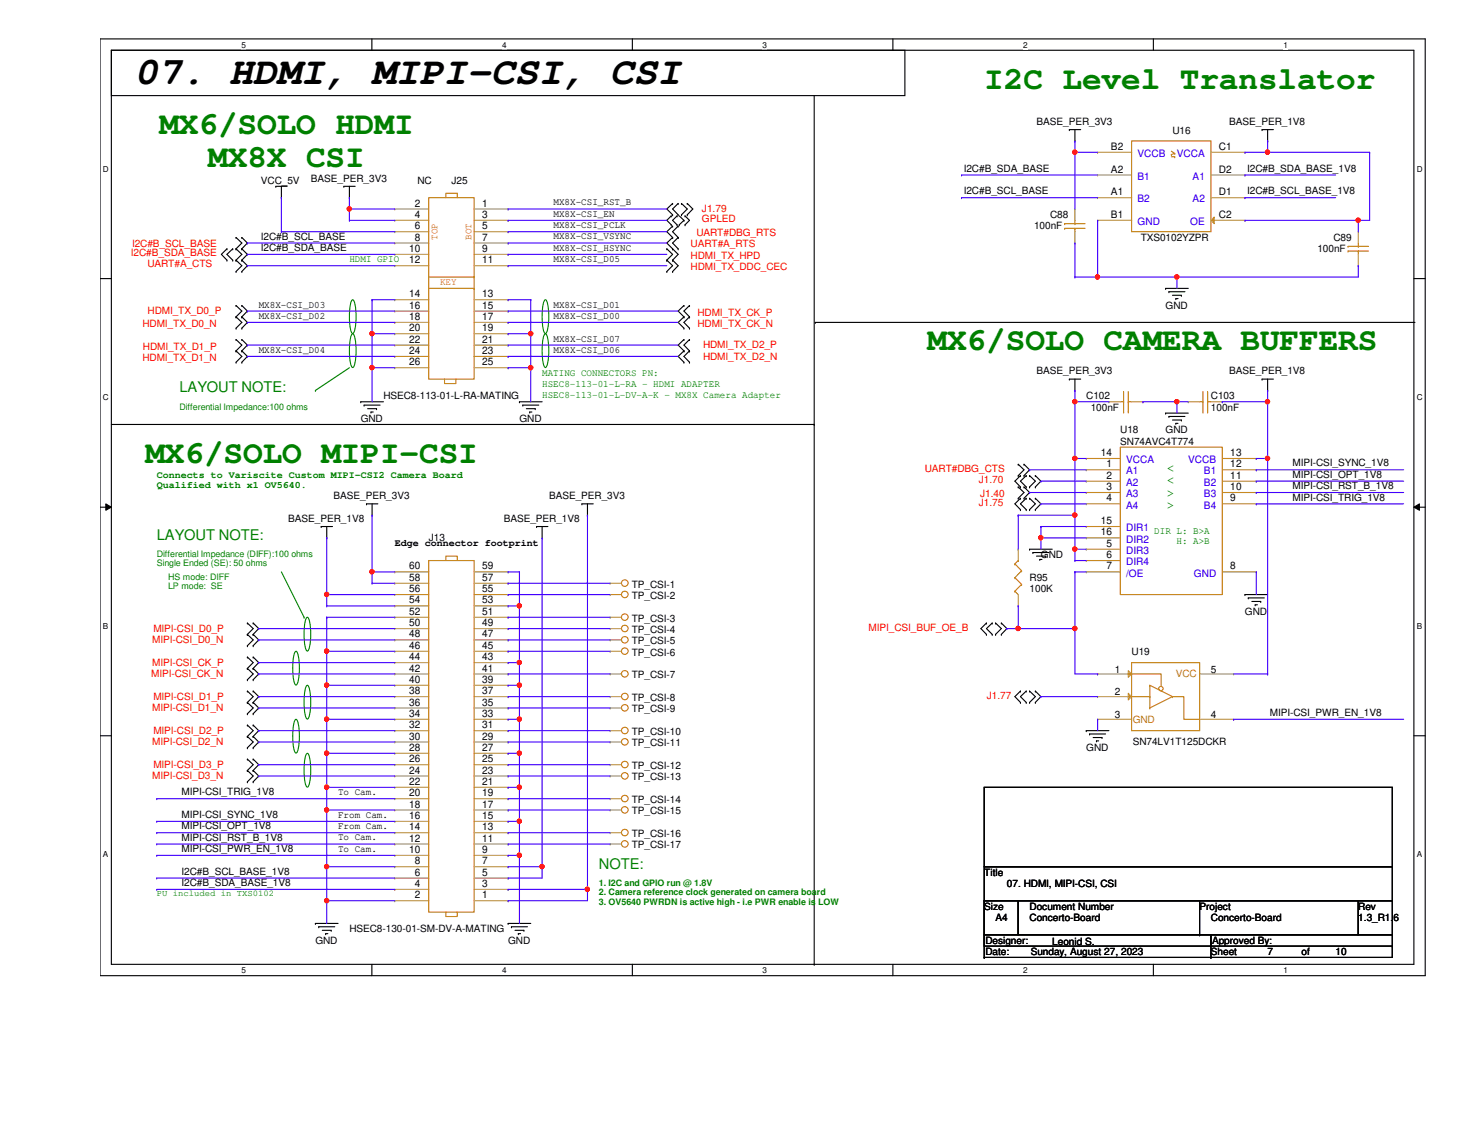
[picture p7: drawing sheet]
<svg xmlns="http://www.w3.org/2000/svg" width="279mm" height="216mm" viewBox="0 0 279 216" stroke-linecap="round" stroke-linejoin="round" font-family="sans-serif">
<defs><g id="words">
<text font-size="7.5" x="25.5" y="15.9">07. HDMI, MIPI-CSI, CSI</text>
<g font-size="6.2" fill="#008000">
<text x="187.5" y="16.9">I2C Level Translator</text>
<text x="30.4" y="25.6">MX6/SOLO HDMI</text>
<text x="39.7" y="31.8">MX8X CSI</text>
<text x="176.7" y="66.6">MX6/SOLO CAMERA BUFFERS</text>
<text x="27.7" y="88.2">MX6/SOLO MIPI-CSI</text>
</g>
<g font-size="2.8" fill="#008000">
<text x="34.2" y="74.7">LAYOUT NOTE:</text>
<text x="29.8" y="102.8">LAYOUT NOTE:</text>
<text x="114" y="165.4">NOTE:</text>
</g>
<g font-size="2.4" fill="#008000">
<text x="222.2" y="89.8">&lt;</text>
<text x="222.2" y="92.2">&lt;</text>
<text x="222.2" y="94.6">&gt;</text>
<text x="222.2" y="96.9">&gt;</text>
</g>
<g font-size="1.9">
<text x="197.4" y="23.8">BASE_PER_3V3</text>
<text x="234.1" y="23.8">BASE_PER_1V8</text>
<text x="211.6" y="28.5">B2</text>
<text x="223.3" y="25.5">U16</text>
<text x="232.2" y="28.5">C1</text>
<text x="49.7" y="35">VCC_5V</text>
<text x="59.2" y="34.6">BASE_PER_3V3</text>
<text x="79.5" y="35">NC</text>
<text x="86" y="35">J25</text>
<text x="183.6" y="32.7">I2C#B_SDA_BASE</text>
<text x="211.6" y="32.9">A2</text>
<text x="232.2" y="32.9">D2</text>
<text x="237.5" y="32.7">I2C#B_SDA_BASE_1V8</text>
<text x="79" y="39.3">2</text>
<text x="79" y="41.5">4</text>
<text x="91.8" y="39.3">1</text>
<text x="91.8" y="41.5">3</text>
<text x="105.4" y="41.3">MX8X-CSI_EN</text>
<text x="105.4" y="39.1">MX8X-CSI_RST_B</text>
<text x="183.6" y="37">I2C#B_SCL_BASE</text>
<text x="200" y="41.5">C88</text>
<text x="211.6" y="37.2">A1</text>
<text x="211.6" y="41.5">B1</text>
<text x="232.2" y="37.2">D1</text>
<text x="232.2" y="41.5">C2</text>
<text x="237.5" y="37">I2C#B_SCL_BASE_1V8</text>
<text x="49.7" y="45.6">I2C#B_SCL_BASE</text>
<text x="49.7" y="47.8">I2C#B_SDA_BASE</text>
<text x="77.9" y="48">10</text>
<text x="79" y="43.6">6</text>
<text x="79" y="45.8">8</text>
<text x="91.8" y="43.6">5</text>
<text x="91.8" y="45.8">7</text>
<text x="91.8" y="48">9</text>
<text x="105.4" y="47.8">MX8X-CSI_HSYNC</text>
<text x="105.4" y="43.4">MX8X-CSI_PCLK</text>
<text x="105.4" y="45.6">MX8X-CSI_VSYNC</text>
<text x="196.9" y="43.6">100nF</text>
<text x="217.3" y="45.8">TXS0102YZPR</text>
<text x="250.9" y="48">100nF</text>
<text x="254" y="45.8">C89</text>
<text x="77.9" y="50.1">12</text>
<text x="91.8" y="50.1">11</text>
<text x="105.4" y="49.9">MX8X-CSI_D05</text>
<text x="49.3" y="58.5">MX8X-CSI_D03</text>
<text x="77.9" y="56.6">14</text>
<text x="77.9" y="58.8">16</text>
<text x="91.8" y="56.6">13</text>
<text x="91.8" y="58.8">15</text>
<text x="105.4" y="58.5">MX8X-CSI_D01</text>
<text x="222" y="58.8">GND</text>
<text x="49.3" y="60.7">MX8X-CSI_D02</text>
<text x="77.9" y="60.9">18</text>
<text x="77.9" y="63.1">20</text>
<text x="77.9" y="65.2">22</text>
<text x="91.8" y="60.9">17</text>
<text x="91.8" y="63.1">19</text>
<text x="91.8" y="65.2">21</text>
<text x="105.4" y="65">MX8X-CSI_D07</text>
<text x="105.4" y="60.7">MX8X-CSI_D00</text>
<text x="49.3" y="67.2">MX8X-CSI_D04</text>
<text x="77.9" y="67.4">24</text>
<text x="77.9" y="69.6">26</text>
<text x="91.8" y="67.4">23</text>
<text x="91.8" y="69.6">25</text>
<text x="105.4" y="67.2">MX8X-CSI_D06</text>
<text x="197.4" y="71.3">BASE_PER_3V3</text>
<text x="234.1" y="71.3">BASE_PER_1V8</text>
<text x="73" y="76">HSEC8-113-01-L-RA-MATING</text>
<text x="206.9" y="76">C102</text>
<text x="230.6" y="76">C103</text>
<text x="68.7" y="80.3">GND</text>
<text x="98.9" y="80.3">GND</text>
<text x="207.7" y="78.2">100nF</text>
<text x="213.4" y="82.5">U18</text>
<text x="222" y="82.5">GND</text>
<text x="230.6" y="78.2">100nF</text>
<text x="209.6" y="86.8">14</text>
<text x="210.7" y="89">1</text>
<text x="213.4" y="84.7">SN74AVC4T774</text>
<text x="234.3" y="89">12</text>
<text x="234.3" y="86.8">13</text>
<text x="246.2" y="88.8">MIPI-CSI_SYNC_1V8</text>
<text x="63.5" y="95">BASE_PER_3V3</text>
<text x="104.6" y="95">BASE_PER_3V3</text>
<text x="210.7" y="91.1">2</text>
<text x="210.7" y="93.3">3</text>
<text x="210.7" y="95.5">4</text>
<text x="234.3" y="95.5">9</text>
<text x="234.3" y="93.3">10</text>
<text x="234.3" y="91.1">11</text>
<text x="246.2" y="95.3">MIPI-CSI_TRIG_1V8</text>
<text x="246.2" y="91">MIPI-CSI_OPT_1V8</text>
<text x="246.2" y="93.1">MIPI-CSI_RST_B_1V8</text>
<text x="54.9" y="99.4">BASE_PER_1V8</text>
<text x="95.9" y="99.4">BASE_PER_1V8</text>
<text x="209.6" y="101.9">16</text>
<text x="209.6" y="99.8">15</text>
<text x="75.2" y="104">Edge connector footprint</text>
<text x="81.7" y="103">J13</text>
<text x="198.2" y="106.3">GND</text>
<text x="210.7" y="104.1">5</text>
<text x="210.7" y="106.3">6</text>
<text x="77.9" y="112.7">56</text>
<text x="77.9" y="110.6">58</text>
<text x="77.9" y="108.4">60</text>
<text x="91.8" y="112.7">55</text>
<text x="91.8" y="110.6">57</text>
<text x="91.8" y="108.4">59</text>
<text x="120.3" y="111.9">TP_CSI-1</text>
<text x="196.1" y="110.6">R95</text>
<text x="196.1" y="112.7">100K</text>
<text x="210.7" y="108.4">7</text>
<text x="234.3" y="108.4">8</text>
<text x="77.9" y="119.2">50</text>
<text x="77.9" y="117.1">52</text>
<text x="77.9" y="114.9">54</text>
<text x="91.8" y="119.2">49</text>
<text x="91.8" y="117.1">51</text>
<text x="91.8" y="114.9">53</text>
<text x="120.3" y="118.4">TP_CSI-3</text>
<text x="120.3" y="114">TP_CSI-2</text>
<text x="237.1" y="117.1">GND</text>
<text x="77.9" y="125.7">44</text>
<text x="77.9" y="123.5">46</text>
<text x="77.9" y="121.4">48</text>
<text x="91.8" y="125.7">43</text>
<text x="91.8" y="123.5">45</text>
<text x="91.8" y="121.4">47</text>
<text x="120.3" y="124.8">TP_CSI-6</text>
<text x="120.3" y="120.5">TP_CSI-4</text>
<text x="120.3" y="122.7">TP_CSI-5</text>
<text x="215.5" y="124.6">U19</text>
<text x="77.9" y="130">40</text>
<text x="77.9" y="127.8">42</text>
<text x="91.8" y="130">39</text>
<text x="91.8" y="127.8">41</text>
<text x="120.3" y="129.2">TP_CSI-7</text>
<text x="212.3" y="128.1">1</text>
<text x="230.6" y="128.1">5</text>
<text x="77.9" y="136.5">34</text>
<text x="77.9" y="134.3">36</text>
<text x="77.9" y="132.2">38</text>
<text x="91.8" y="136.5">33</text>
<text x="91.8" y="134.3">35</text>
<text x="91.8" y="132.2">37</text>
<text x="120.3" y="133.5">TP_CSI-8</text>
<text x="120.3" y="135.6">TP_CSI-9</text>
<text x="212.3" y="132.4">2</text>
<text x="212.3" y="136.7">3</text>
<text x="230.6" y="136.7">4</text>
<text x="241.9" y="136.3">MIPI-CSI_PWR_EN_1V8</text>
<text x="77.9" y="143">28</text>
<text x="77.9" y="140.8">30</text>
<text x="77.9" y="138.6">32</text>
<text x="91.8" y="143">27</text>
<text x="91.8" y="140.8">29</text>
<text x="91.8" y="138.6">31</text>
<text x="120.3" y="140">TP_CSI-10</text>
<text x="120.3" y="142.1">TP_CSI-11</text>
<text x="206.9" y="143">GND</text>
<text x="215.7" y="141.9">SN74LV1T125DCKR</text>
<text x="77.9" y="149.4">22</text>
<text x="77.9" y="147.3">24</text>
<text x="77.9" y="145.1">26</text>
<text x="91.8" y="149.4">21</text>
<text x="91.8" y="147.3">23</text>
<text x="91.8" y="145.1">25</text>
<text x="120.3" y="146.4">TP_CSI-12</text>
<text x="120.3" y="148.6">TP_CSI-13</text>
<text x="34.6" y="151.4">MIPI-CSI_TRIG_1V8</text>
<text x="34.6" y="155.7">MIPI-CSI_SYNC_1V8</text>
<text x="64.4" y="155.7">From Cam.</text>
<text x="64.4" y="151.4">To Cam.</text>
<text x="77.9" y="155.9">16</text>
<text x="77.9" y="153.8">18</text>
<text x="77.9" y="151.6">20</text>
<text x="91.8" y="155.9">15</text>
<text x="91.8" y="153.8">17</text>
<text x="91.8" y="151.6">19</text>
<text x="120.3" y="152.9">TP_CSI-14</text>
<text x="120.3" y="155.1">TP_CSI-15</text>
<text x="34.6" y="157.9">MIPI-CSI_OPT_1V8</text>
<text x="34.6" y="160.1">MIPI-CSI_RST_B_1V8</text>
<text x="64.4" y="157.9">From Cam.</text>
<text x="64.4" y="160">To Cam.</text>
<text x="77.9" y="160.2">12</text>
<text x="77.9" y="158.1">14</text>
<text x="91.8" y="160.2">11</text>
<text x="91.8" y="158.1">13</text>
<text x="120.3" y="159.4">TP_CSI-16</text>
<text x="120.3" y="161.5">TP_CSI-17</text>
<text x="34.6" y="166.5">I2C#B_SCL_BASE_1V8</text>
<text x="34.6" y="162.2">MIPI-CSI_PWR_EN_1V8</text>
<text x="64.4" y="162.2">To Cam.</text>
<text x="77.9" y="162.4">10</text>
<text x="79" y="166.7">6</text>
<text x="79" y="164.5">8</text>
<text x="91.8" y="166.7">5</text>
<text x="91.8" y="164.5">7</text>
<text x="91.8" y="162.4">9</text>
<text x="187.5" y="166.7">Title</text>
<text x="34.6" y="168.7">I2C#B_SDA_BASE_1V8</text>
<text x="79" y="171">2</text>
<text x="79" y="168.9">4</text>
<text x="91.8" y="171">1</text>
<text x="91.8" y="168.9">3</text>
<text x="187.5" y="173.2">Size</text>
<text x="191.8" y="168.9">07. HDMI, MIPI-CSI, CSI</text>
<text x="196.1" y="173.2">Document Number</text>
<text x="228.5" y="173.2">Project</text>
<text x="258.7" y="173.2">Rev</text>
<text x="60.1" y="179.7">GND</text>
<text x="66.5" y="177.5">HSEC8-130-01-SM-DV-A-MATING</text>
<text x="96.8" y="179.7">GND</text>
<text x="187.7" y="179.7">Designer:</text>
<text x="189.6" y="175.3">A4</text>
<text x="196.1" y="175.3">Concerto-Board</text>
<text x="200.4" y="179.9">Leonid S.</text>
<text x="230.6" y="175.3">Concerto-Board</text>
<text x="230.8" y="179.7">Approved By:</text>
<text x="258.7" y="175.3">1.3_R1.6</text>
<text x="187.7" y="181.8">Date:</text>
<text x="196.3" y="181.8">Sunday, August 27, 2023</text>
<text x="230.6" y="181.8">Sheet</text>
<text x="241.4" y="181.8">7</text>
<text x="247.9" y="181.8">of</text>
<text x="254.4" y="181.8">10</text>
</g>
<g font-size="1.9" fill="#00c">
<text x="216.6" y="29.9">VCCB</text>
<text x="224.1" y="29.9">VCCA</text>
<text x="216.6" y="34.2">B1</text>
<text x="227.1" y="34.2">A1</text>
<text x="216.6" y="38.5">B2</text>
<text x="227.1" y="38.5">A2</text>
<text x="216.6" y="42.8">GND</text>
<text x="226.7" y="42.8">OE</text>
<text x="214.5" y="88.2">VCCA</text>
<text x="226.3" y="88.2">VCCB</text>
<text x="214.5" y="90.3">A1</text>
<text x="214.5" y="92.5">A2</text>
<text x="214.5" y="94.7">A3</text>
<text x="229.3" y="90.3">B1</text>
<text x="229.3" y="94.7">B3</text>
<text x="229.3" y="92.5">B2</text>
<text x="214.5" y="96.8">A4</text>
<text x="214.5" y="101.1">DIR1</text>
<text x="229.3" y="96.8">B4</text>
<text x="214.5" y="105.5">DIR3</text>
<text x="214.5" y="107.6">DIR4</text>
<text x="214.5" y="103.3">DIR2</text>
<text x="214.5" y="109.8">/OE</text>
<text x="227.4" y="109.8">GND</text>
</g>
<g font-size="1.9" fill="#f00">
<text x="133.7" y="40.4">J1.79</text>
<text x="25.1" y="47.1">I2C#B_SCL_BASE</text>
<text x="131.5" y="47.1">UART#A_RTS</text>
<text x="132.6" y="45">UART#DBG_RTS</text>
<text x="133.7" y="42.3">GPLED</text>
<text x="24.9" y="48.8">I2C#B_SDA_BASE</text>
<text x="28.1" y="50.8">UART#A_CTS</text>
<text x="131.5" y="51.4">HDMI_TX_DDC_CEC</text>
<text x="131.5" y="49.3">HDMI_TX_HPD</text>
<text x="28.1" y="59.9">HDMI_TX_D0_P</text>
<text x="27.1" y="62.2">HDMI_TX_D0_N</text>
<text x="132.8" y="60.1">HDMI_TX_CK_P</text>
<text x="132.8" y="62.2">HDMI_TX_CK_N</text>
<text x="27.1" y="68.7">HDMI_TX_D1_N</text>
<text x="27.2" y="66.5">HDMI_TX_D1_P</text>
<text x="133.9" y="68.5">HDMI_TX_D2_N</text>
<text x="133.9" y="66.3">HDMI_TX_D2_P</text>
<text x="176.1" y="89.8">UART#DBG_CTS</text>
<text x="186.4" y="92">J1.70</text>
<text x="186.6" y="94.6">J1.40</text>
<text x="186.4" y="96.3">J1.75</text>
<text x="29" y="122.5">MIPI-CSI_D0_N</text>
<text x="29.2" y="120.3">MIPI-CSI_D0_P</text>
<text x="165.4" y="120.1">MIPI_CSI_BUF_OE_B</text>
<text x="28.8" y="128.9">MIPI-CSI_CK_N</text>
<text x="29" y="126.8">MIPI-CSI_CK_P</text>
<text x="29" y="135.4">MIPI-CSI_D1_N</text>
<text x="29.2" y="133.3">MIPI-CSI_D1_P</text>
<text x="187.9" y="133">J1.77</text>
<text x="29" y="141.9">MIPI-CSI_D2_N</text>
<text x="29.2" y="139.7">MIPI-CSI_D2_P</text>
<text x="29" y="148.4">MIPI-CSI_D3_N</text>
<text x="29.2" y="146.2">MIPI-CSI_D3_P</text>
</g>
<g font-size="1.9" fill="#cc8006">
<text x="83.3" y="45.6" transform="rotate(-90 83.3 45.6)">TOP</text>
<text x="89.8" y="45.6" transform="rotate(-90 89.8 45.6)">BOT</text>
<text x="83.8" y="54.2">KEY</text>
<text x="223.9" y="128.9">VCC</text>
<text x="215.7" y="137.6">GND</text>
</g>
<g font-size="1.9" fill="#008000">
<text x="66.5" y="49.9">HDMI GPIO</text>
<text x="103.3" y="71.5">MATING CONNECTORS PN:</text>
<text x="103.3" y="73.7">HSEC8-113-01-L-RA - HDMI ADAPTER</text>
<text x="103.3" y="75.8">HSEC8-113-01-L-DV-A-K - MX8X Camera Adapter</text>
<text x="29.8" y="91.1">Connects to Variscite Custom MIPI-CSI2 Camera Board</text>
<text x="29.8" y="93">Qualified with x1 OV5640.</text>
<text x="219.8" y="101.7">DIR L: B&gt;A</text>
<text x="224.1" y="103.6">H: A&gt;B</text>
</g>
<g font-size="1.7" fill="#008000">
<text x="34.2" y="78">Differential Impedance:100 ohms</text>
<text x="29.8" y="106.1">Differential Impedance (DIFF):100 ohms</text>
<text x="29.8" y="107.8">Single Ended (SE): 50 ohms</text>
<text x="32" y="110.4">HS mode: DIFF</text>
<text x="32" y="112.1">LP mode: SE</text>
<text x="29.8" y="170.6">PU included in TXS0102</text>
<text x="114" y="168.7">1. I2C and GPIO run @ 1.8V</text>
<text x="114" y="170.5">2. Camera reference clock generated on camera board</text>
<text x="114" y="172.2">3. OV5640 PWRDN is active high - i.e PWR enable is</text>
<text x="155.8" y="172.2">LOW</text>
</g>
<g font-size="1.6">
<text x="46" y="9.1">5</text>
<text x="95.6" y="9.1">4</text>
<text x="145.2" y="9.1">3</text>
<text x="194.9" y="9.1">2</text>
<text x="244.5" y="9.1">1</text>
<text x="19.6" y="32.7">D</text>
<text x="269.8" y="32.7">D</text>
<text x="19.6" y="76.2">C</text>
<text x="269.8" y="76.2">C</text>
<text x="19.6" y="119.7">B</text>
<text x="269.8" y="119.7">B</text>
<text x="19.6" y="163.2">A</text>
<text x="269.8" y="163.2">A</text>
<text x="46" y="185.3">5</text>
<text x="95.6" y="185.3">4</text>
<text x="145.2" y="185.3">3</text>
<text x="194.9" y="185.3">2</text>
<text x="244.5" y="185.3">1</text>
</g>
</g></defs>
<path d="M19.1 7.4h252.3v178.4h-252.3zM21.2 9.6h248.1v174h-248.1z" fill="none" stroke="#000" stroke-width=".21"/>
<g fill="#fff">
<path d="M46 7.7h.9v1.7h-.9z"/>
<path d="M46 183.9h.9v1.7h-.9z"/>
</g>
<path d="M70.8 7.4v2.2M70.8 183.6v2.2" fill="none" stroke="#000" stroke-width=".21"/>
<g fill="#fff">
<path d="M95.6 7.7h.9v1.7h-.9z"/>
<path d="M95.6 183.9h.9v1.7h-.9z"/>
</g>
<path d="M120.4 7.4v2.2M120.4 183.6v2.2" fill="none" stroke="#000" stroke-width=".21"/>
<g fill="#fff">
<path d="M145.2 7.7h.9v1.7h-.9z"/>
<path d="M145.2 183.9h.9v1.7h-.9z"/>
</g>
<path d="M170.1 7.4v2.2M170.1 183.6v2.2" fill="none" stroke="#000" stroke-width=".21"/>
<g fill="#fff">
<path d="M194.9 7.7h.8v1.7h-.8z"/>
<path d="M194.9 183.9h.8v1.7h-.8z"/>
</g>
<path d="M219.7 7.4v2.2M219.7 183.6v2.2" fill="none" stroke="#000" stroke-width=".21"/>
<g fill="#fff">
<path d="M244.5 7.7h.8v1.7h-.8z"/>
<path d="M244.5 183.9h.8v1.7h-.8z"/>
<path d="M19.6 31.3h1.1v1.7h-1.1z"/>
<path d="M269.8 31.3h1.1v1.7h-1.1z"/>
<path d="M19.6 74.8h1.1v1.7h-1.1z"/>
<path d="M269.8 74.8h1.1v1.7h-1.1z"/>
</g>
<path d="M19.1 53h2.1M269.3 53h2.1" fill="none" stroke="#000" stroke-width=".21"/>
<g fill="#fff">
<path d="M19.6 118.3h1v1.7h-1z"/>
<path d="M269.8 118.3h1v1.7h-1z"/>
</g>
<path d="M19.1 96.6h2.1M269.3 96.6h2.1" fill="none" stroke="#000" stroke-width=".21"/>
<path d="M20.2 95.9l1 .7-1 .6zM269.3 96.6l1-.7v1.3z" fill="#000"/>
<path d="M20.2 95.9l1 .7-1 .6zM269.3 96.6l1-.7v1.3z" fill="none" stroke="#000" stroke-width=".19"/>
<g fill="#fff">
<path d="M19.6 161.8h1v1.7h-1z"/>
<path d="M269.8 161.8h1v1.7h-1z"/>
</g>
<g fill="none" stroke="#000" stroke-width=".21">
<path d="M21.2 9.6h151.1v8.6h-151.1zM155.1 18.2v165.4M52.5 35.5h.1M52.5 35.5h2.2M53.6 37.6h.1M53.6 35.5v2.1M65.5 35.5h.1M65.5 35.5h2.1M66.5 37.6h.1M66.5 35.5v2.1M128.1 38.7h.1M128.1 38.7l-1.1 1.1 1.1 1.1"/>
<path d="M129.2 38.7h.1M129.2 38.7l-1.1 1.1 1.1 1.1M129.8 38.7h.1M129.8 38.7l1.1 1.1-1.1 1.1M130.9 38.7h.1M130.9 38.7l1.1 1.1-1.1 1.1M203.7 24.7h.1M203.7 24.7h2.1M204.7 26.8h.1M204.7 24.7v2.1M240.4 24.7h.1M240.4 24.7h2.1"/>
<path d="M241.4 26.8h.1M241.4 24.7v2.1M43.2 47.4h.1M43.2 49.5h.1M43.2 47.4l-1 1 1 1.1M44.3 49.5h.1M44.3 47.4h.1M44.3 47.4l-1.1 1 1.1 1.1M45 45.2h.1M45 47.4h.1M45 49.5h.1M45 51.7h.1"/>
<path d="M45 58.2h.1M45 45.2l1.1 1.1-1.1 1.1M45 47.4l1.1 1-1.1 1.1M45 49.5l1.1 1.1-1.1 1.1M45 58.2l1.1 1-1.1 1.1M46.1 45.2h.1M46.1 47.4h.1M46.1 49.5h.1M46.1 51.7h.1M46.1 58.2h.1M46.1 45.2l1 1.1-1 1.1M46.1 47.4l1 1-1 1.1"/>
<path d="M46.1 49.5l1 1.1-1 1.1M46.1 58.2l1 1-1 1.1M127 49.5h.1M127 51.7h.1M127 47.4h.1M127 49.5l1.1 1.1-1.1 1.1M127 47.4l1.1 1-1.1 1.1M127.8 42.8h.1M127.8 41.1h.1M127.8 41.1l-.8 .9 .8 .8M128.1 49.5h.1M128.1 51.7h.1"/>
<path d="M128.1 47.4h.1M128.1 40.9h.1M128.1 45.2h.1M128.1 43.1h.1M128.1 49.5l1.1 1.1-1.1 1.1M128.1 45.2l-1.1 1.1 2.2 2.1-1.1 1.1M128.1 43.1l-1.1 1 1.1 1.1M128.9 42.8h.1M128.9 41.1h.1M128.9 41.1l-.8 .9 .8 .8M129.2 40.9h.1M129.2 47.4h.1"/>
<path d="M129.2 45.2h.1M129.2 43.1h.1M129.2 45.2l-1.1 1.1 1.1 1.1M129.2 43.1l-1.1 1 1.1 1.1M129.4 42.8h.1M129.4 41.1l.9 .9M129.8 40.9h.1M130.3 42h.1M130.3 58.2h.1M130.3 42l-.9 .8M130.3 58.2l-1.1 1 1.1 1.1M130.5 41.1h.1"/>
<path d="M130.5 42.8h.1M130.5 41.1l.8 .9-.8 .8M130.9 40.9h.1M131.3 58.2h.1M131.3 58.2l-1 1 1 1.1M222 54.9h.1M222 54.9h4.3M222.6 55.5h.1M222.6 55.5h3.1M223.3 56.2h1.7M223.9 56.9h.1M223.9 56.9h.5"/>
<path d="M225 56.2h.1M45 60.3h.1M45 62.5h.1M45 64.6h.1M45 66.8h.1M45 69h.1M45 60.3l1.1 1.1-1.1 1.1M45 64.6l1.1 1.1-1.1 1.1M45 66.8l1.1 1.1-1.1 1.1M46.1 60.3h.1M46.1 62.5h.1M46.1 64.6h.1"/>
<path d="M46.1 66.8h.1M46.1 69h.1M46.1 60.3l1 1.1-1 1.1M46.1 64.6l1 1.1-1 1.1M46.1 66.8l1 1.1-1 1.1M68.7 76.5h.1M68.7 76.5h4.3M69.3 77.1h.1M69.3 77.1h3.1M70 77.8h1.7M70.7 78.4h.1M70.7 78.4h.4"/>
<path d="M71.7 77.8h.1M98.9 76.5h.1M98.9 76.5h4.4M99.6 77.1h.1M99.6 77.1h3M100.2 77.8h1.7M100.9 78.4h.1M100.9 78.4h.4M101.9 77.8h.1M130.3 60.3h.1M130.3 62.5h.1M130.3 66.8h.1"/>
<path d="M130.3 69h.1M130.3 64.6h.1M130.3 60.3l-1.1 1.1 1.1 1.1M130.3 66.8l-1.1 1.1 1.1 1.1M130.3 64.6l-1.1 1.1 1.1 1.1M131.3 60.3h.1M131.3 62.5h.1M131.3 69h.1M131.3 66.8h.1M131.3 64.6h.1M131.3 64.6l-1 1.1 1 1.1M131.3 60.3l-1 1.1 1 1.1"/>
<path d="M131.3 66.8l-1 1.1 1 1.1M155.3 61.4h.1M155.3 61.4h114.2M203.7 72.2h.1M203.7 72.2h2.1M204.7 74.3h.1M204.7 72.2v2.1M222 78.7h.1M222 78.7h4.3M222.6 79.3h.1M222.6 79.3h3.1M223.3 80h1.7"/>
<path d="M225 80h.1M240.4 72.2h.1M240.4 72.2h2.1M241.4 74.3h.1M241.4 72.2v2.1M21.2 80.8h133.9M69.8 95.9h.1M69.8 95.9h2.2M70.9 98.1h.1M70.9 95.9v2.2M110.8 95.9h.1M110.8 95.9h2.2"/>
<path d="M111.9 98.1h.1M111.9 95.9v2.2M155.1 80.8h.1M193.9 92.7h.1M193.9 94.9h.1M193.9 88.4h.1M193.9 90.6h.1M193.9 92.7l1.1 1.1-1.1 1.1M193.9 88.4l1.1 1-1.1 1.2M194.4 90.6h.1M194.4 92.7h.1M194.4 94.9h.1"/>
<path d="M194.4 97h.1M194.4 90.6l-1.1 1 1.1 1.1M194.4 94.9l-1.1 1 1.1 1.1M195 92.7h.1M195 94.9h.1M195 88.4h.1M195 90.6h.1M195 92.7l1.1 1.1-1.1 1.1M195 88.4l1.1 1-1.1 1.2M195.5 92.7h.1M195.5 90.6h.1M195.5 97h.1"/>
<path d="M195.5 94.9h.1M195.5 90.6l-1.1 1 1.1 1.1M195.5 94.9l-1.1 1 1.1 1.1M196.1 92.7h.1M196.1 90.6h.1M196.1 97h.1M196.1 94.9h.1M196.1 90.6l1.1 1-1.1 1.1M196.1 94.9l1.1 1-1.1 1.1M197.2 90.6h.1M197.2 92.7h.1M197.2 94.9h.1"/>
<path d="M197.2 97h.1M197.2 90.6l1 1-1 1.1M197.2 94.9l1 1-1 1.1M223.9 80.6h.1M223.9 80.6h.5M47.1 118.6h.1M47.1 118.6l1.1 1.1-1.1 1.1M48.2 118.6h.1M48.2 118.6l1.1 1.1-1.1 1.1M61.2 100.2h.1M61.2 100.2h2.1M62.2 102.4h.1"/>
<path d="M62.2 100.2v2.2M102.2 100.2h.1M102.2 100.2h2.2M103.3 102.4h.1M103.3 100.2v2.2M187.9 118.6h.1M187.9 118.6l-1.1 1.1 1.1 1.1M189 118.6h.1M189 118.6l-1.1 1.1 1.1 1.1M189.6 118.6h.1M189.6 118.6l1.1 1.1-1.1 1.1M190.7 118.6h.1"/>
<path d="M190.7 118.6l1.1 1.1-1.1 1.1M196.1 104.6h.1M196.1 104.6h4.3M196.7 105.2h.1M196.7 105.2h3.1M197.4 105.9h1.7M198 106.5h.1M198 106.5h.5M199.1 105.9h.1M237.1 113.2h.1M237.1 113.2h4.3M237.7 113.8h.1"/>
<path d="M237.7 113.8h3.1M238.4 114.5h1.7M239.1 115.1h.1M239.1 115.1h.4M240.1 114.5h.1M47.1 120.8h.1M47.1 122.9h.1M47.1 135.9h.1M47.1 133.7h.1M47.1 131.6h.1M47.1 138h.1M47.1 127.3h.1"/>
<path d="M47.1 125.1h.1M47.1 129.4h.1M47.1 120.8l1.1 1-1.1 1.1M47.1 133.7l1.1 1.1-1.1 1.1M47.1 131.6l1.1 1-1.1 1.1M47.1 138l1.1 1.1-1.1 1.1M47.1 125.1l1.1 1.1-1.1 1.1M47.1 127.3l1.1 1-1.1 1.1M48.2 120.8h.1M48.2 122.9h.1M48.2 133.7h.1M48.2 135.9h.1"/>
<path d="M48.2 131.6h.1M48.2 138h.1M48.2 125.1h.1M48.2 127.3h.1M48.2 129.4h.1M48.2 120.8l1.1 1-1.1 1.1M48.2 133.7l1.1 1.1-1.1 1.1M48.2 131.6l1.1 1-1.1 1.1M48.2 138l1.1 1.1-1.1 1.1M48.2 125.1l1.1 1.1-1.1 1.1M48.2 127.3l1.1 1-1.1 1.1M187.9 120.8h.1"/>
<path d="M189 120.8h.1M189.6 120.8h.1M190.7 120.8h.1M194.4 131.6h.1M194.4 133.7h.1M194.4 131.6l-1.1 1 1.1 1.1M195.5 133.7h.1M195.5 131.6h.1M195.5 131.6l-1.1 1 1.1 1.1M196.1 133.7h.1M196.1 131.6h.1M196.1 131.6l1.1 1-1.1 1.1"/>
<path d="M197.2 131.6h.1M197.2 133.7h.1M197.2 131.6l1 1-1 1.1M206.9 139.1h.1M206.9 139.1h4.3M207.5 139.7h.1M207.5 139.7h3.1M19.1 140.1h2.1M47.1 140.2h.1M47.1 142.4h.1M47.1 148.8h.1M47.1 146.7h.1"/>
<path d="M47.1 144.5h.1M47.1 140.2l1.1 1.1-1.1 1.1M47.1 146.7l1.1 1-1.1 1.1M47.1 144.5l1.1 1.1-1.1 1.1M48.2 140.2h.1M48.2 142.4h.1M48.2 146.7h.1M48.2 148.8h.1M48.2 144.5h.1M48.2 140.2l1.1 1.1-1.1 1.1M48.2 146.7l1.1 1-1.1 1.1M48.2 144.5l1.1 1.1-1.1 1.1"/>
<path d="M187.5 149.9h77.7v15.1h-77.7zM208.2 140.4h1.7M208.8 141.1h.1M208.8 141.1h.5M209.9 140.4h.1M269.3 140.1h2.1M60.1 175.8h.1M60.1 175.8h4.3M60.7 176.4h.1M60.7 176.4h3.1M61.4 177.1h1.7M62 177.8h.1"/>
<path d="M62 177.8h.4M63.1 177.1h.1M96.8 175.8h.1M96.8 175.8h4.3M97.4 176.4h.1M97.4 176.4h3.1M98.1 177.1h1.7M98.7 177.8h.1M98.7 177.8h.4M99.8 177.1h.1M187.5 165h77.7v6.5h-77.7zM187.5 171.5h6.4v6.5h-6.4z"/>
<path d="M187.5 178h43.1v2.1h-43.1zM187.5 171.5v10.8M193.9 171.5h64.8v6.5h-64.8zM228.5 178h.1M228.5 171.5v6.5M230.6 178h34.6v4.3h-34.6zM258.7 171.5h6.5v6.5h-6.5zM155.1 183.6h.1M187.5 182.3h.1M187.5 182.3h43.1M230.6 182.3h.1M230.6 180.1h34.6"/>
<path d="M265.2 180.1h.1"/>
</g>
<g fill="none" stroke="#008000" stroke-width=".21">
<path d="M67 57.2l.2-.1a4.7 4.7 0 0 1 .6 3.2l-.1 1.6a2.1 2.1 0 0 1-.5 1.6 4.5 4.5 0 0 1-.7-3.2l.2-2.3zM103.7 57.2l.2-.1a4.7 4.7 0 0 1 .6 3.2l-.1 1.6a2.1 2.1 0 0 1-.5 1.6 4.5 4.5 0 0 1-.6-3.2l.1-2.3zM60.1 74.3h.1M66.5 70l-6.4 4.3M67 63.7l.2-.2a4.7 4.7 0 0 1 .6 3.3l-.1 1.6a2.1 2.1 0 0 1-.5 1.6 4.5 4.5 0 0 1-.7-3.2l.2-2.3zM103.7 63.7l.2-.2a4.7 4.7 0 0 1 .6 3.3l-.1 1.6a2.1 2.1 0 0 1-.5 1.6 4.5 4.5 0 0 1-.6-3.2l.1-2.3zM53.6 108.9l4.3 8.6M57.9 117.5h.1M58.4 117.6l.1-.1a4.7 4.7 0 0 1 .7 3.2l-.1 1.6a2.1 2.1 0 0 1-.6 1.7 4.5 4.5 0 0 1-.6-3.3l.2-2.2zM56.2 124.1l.2-.1a4.7 4.7 0 0 1 .6 3.2l-.1 1.6a2.1 2.1 0 0 1-.5 1.6 4.5 4.5 0 0 1-.6-3.2l.1-2.3zM56.2 137.1l.2-.2a4.7 4.7 0 0 1 .6 3.3l-.1 1.6a2.1 2.1 0 0 1-.5 1.6 4.5 4.5 0 0 1-.6-3.2l.1-2.3zM58.4 130.6l.1-.1a4.7 4.7 0 0 1 .7 3.2l-.1 1.6a2.1 2.1 0 0 1-.6 1.6 4.5 4.5 0 0 1-.6-3.2l.2-2.3z"/>
<path d="M58.4 143.5l.1-.1a4.7 4.7 0 0 1 .7 3.2l-.1 1.6a2.1 2.1 0 0 1-.6 1.7 4.5 4.5 0 0 1-.6-3.3l.2-2.2z"/>
</g>
<g fill="none" stroke="#cc8006" stroke-width=".21">
<path d="M202.8 43.5h.1M202.8 42.6h.1M202.8 43.5h3.9M202.8 42.6h3.9M204.7 43.5h.1M204.7 42.6h.1M204.7 42v.6M204.7 43.5v.6M213.4 76.5h.6M214 78.4h.1M214 76.5h.1M214 74.5v3.9"/>
<path d="M214.9 78.4h.1M214.9 76.5h.1M214.9 74.5v3.9M214.9 76.5h.6M213.4 85.1h19.4v28.1h-19.4zM81.7 106.7h8.6v67h-8.6zM84.9 106.7v-.8h2.2v.8M215.5 126.2h13v12.9h-13zM215.5 128.3h5.6v2.4M215.5 132.6h3.5M219 134.8h.1M219 130.5h.1"/>
<path d="M219 132.6h.1M219 130.5v4.3M219 130.5l4.3 2.1M223.3 132.6h.1M223.3 132.6h2.2v4.3h3M223.3 132.6l-4.3 2.2M84.9 173.7v.8h2.2v-.8"/>
<circle cx="119" cy="128.3" r=".63"/>
<circle cx="119" cy="124" r=".63"/>
<circle cx="221.1" cy="131.1" r=".43"/>
<circle cx="119" cy="154.2" r=".63"/>
<circle cx="119" cy="152" r=".63"/>
<circle cx="119" cy="158.5" r=".63"/>
<circle cx="119" cy="160.7" r=".63"/>
</g>
<g fill="none" stroke="#a84" stroke-width=".21">
<path d="M204.7 39.8h.1M204.7 39.8v2.2M204.7 46.3h.1M204.7 44.1v2.2M211.2 76.5h.1M211.2 76.5h2.2M215.5 76.5h2.2M217.7 76.5h.1M206.9 89.4h.1M206.9 91.6h.1M206.9 93.8h.1M206.9 95.9h.1"/>
<path d="M206.9 87.3h.1M206.9 89.4h6.5M206.9 91.6h6.5M206.9 93.8h6.5M206.9 95.9h6.5M206.9 87.3h6.5M232.8 89.4h6.5M232.8 91.6h6.5M232.8 93.8h6.5M232.8 95.9h6.5M232.8 87.3h6.5M239.3 89.4h.1"/>
<path d="M239.3 95.9h.1M239.3 93.8h.1M239.3 91.6h.1M239.3 87.3h.1M75.2 119.7h.1M75.2 117.5h.1M75.2 115.4h.1M75.2 113.2h.1M75.2 111h.1M75.2 108.9h.1M75.2 108.9h6.5M75.2 119.7h6.5"/>
<path d="M75.2 117.5h6.5M75.2 115.4h6.5M75.2 113.2h6.5M75.2 111h6.5M90.3 108.9h6.5M90.3 119.7h6.5M90.3 117.5h6.5M90.3 115.4h6.5M90.3 113.2h6.5M90.3 111h6.5M96.8 119.7h.1M96.8 117.5h.1"/>
<path d="M96.8 115.4h.1M96.8 113.2h.1M96.8 111h.1M96.8 108.9h.1M206.9 104.6h.1M206.9 106.7h.1M206.9 108.9h.1M206.9 102.4h.1M206.9 100.2h.1M206.9 104.6h6.5M206.9 106.7h6.5M206.9 108.9h6.5"/>
<path d="M206.9 102.4h6.5M206.9 100.2h6.5M232.8 108.9h6.5M239.3 108.9h.1M75.2 139.1h.1M75.2 136.9h.1M75.2 134.8h.1M75.2 132.6h.1M75.2 130.5h.1M75.2 128.3h.1M75.2 126.2h.1M75.2 124h.1"/>
<path d="M75.2 121.8h.1M75.2 124h6.5M75.2 128.3h6.5M75.2 139.1h6.5M75.2 136.9h6.5M75.2 134.8h6.5M75.2 132.6h6.5M75.2 130.5h6.5M75.2 126.2h6.5M75.2 121.8h6.5M90.3 124h6.5M90.3 128.3h6.5"/>
<path d="M90.3 139.1h6.5M90.3 136.9h6.5M90.3 134.8h6.5M90.3 132.6h6.5M90.3 130.5h6.5M90.3 126.2h6.5M90.3 121.8h6.5M96.8 139.1h.1M96.8 136.9h.1M96.8 134.8h.1M96.8 132.6h.1M96.8 130.5h.1"/>
<path d="M96.8 128.3h.1M96.8 126.2h.1M96.8 124h.1M96.8 121.8h.1M116.2 124h.1M116.2 128.3h.1M116.2 124h2.2M116.2 128.3h2.2M75.2 158.5h.1M75.2 156.4h.1M75.2 154.2h.1M75.2 152.1h.1"/>
<path d="M75.2 149.9h.1M75.2 147.7h.1M75.2 145.6h.1M75.2 143.4h.1M75.2 141.3h.1M75.2 152.1h6.5M75.2 154.2h6.5M75.2 158.5h6.5M75.2 156.4h6.5M75.2 149.9h6.5M75.2 147.7h6.5M75.2 145.6h6.5"/>
<path d="M75.2 143.4h6.5M75.2 141.3h6.5M90.3 152.1h6.5M90.3 154.2h6.5M90.3 158.5h6.5M90.3 156.4h6.5M90.3 149.9h6.5M90.3 147.7h6.5M90.3 145.6h6.5M90.3 143.4h6.5M90.3 141.3h6.5M96.8 158.5h.1"/>
<path d="M96.8 156.4h.1M96.8 154.2h.1M96.8 152.1h.1M96.8 149.9h.1M96.8 147.7h.1M96.8 145.6h.1M96.8 143.4h.1M96.8 141.3h.1M116.2 152.1h.1M116.2 154.2h.1M116.2 158.5h.1M116.2 152.1h2.2"/>
<path d="M116.2 154.2h2.2M116.2 158.5h2.2M75.2 171.5h.1M75.2 169.3h.1M75.2 167.2h.1M75.2 165h.1M75.2 162.9h.1M75.2 160.7h.1M75.2 160.7h6.5M75.2 171.5h6.5M75.2 169.3h6.5M75.2 167.2h6.5"/>
<path d="M75.2 165h6.5M75.2 162.9h6.5M90.3 160.7h6.5M90.3 171.5h6.5M90.3 169.3h6.5M90.3 167.2h6.5M90.3 165h6.5M90.3 162.9h6.5M96.8 171.5h.1M96.8 169.3h.1M96.8 167.2h.1M96.8 165h.1"/>
<path d="M96.8 162.9h.1M96.8 160.7h.1M116.2 160.7h.1M116.2 160.7h2.2"/>
</g>
<path d="M214.9 127.7l.6 .6-.6 .6z" fill="#a84"/>
<path d="M209 128.3h.1M209 128.3h6.5M214.9 127.7l.6 .6-.6 .6z" fill="none" stroke="#a84" stroke-width=".21"/>
<path d="M214.9 132l.6 .6-.6 .7z" fill="#a84"/>
<g fill="none" stroke="#a84" stroke-width=".21">
<path d="M75.2 39.8h.1M75.2 39.8h6.5M90.3 39.8h6.5M96.8 39.8h.1M209 37.6h.1M209 37.6h6.5M230.6 37.6h6.5M230.6 29h6.5M230.6 33.3h6.5M237.1 29h.1M237.1 37.6h.1M237.1 33.3h.1"/>
<path d="M75.2 42h.1M75.2 44.1h.1M75.2 46.3h.1M75.2 48.4h.1M75.2 50.6h.1M75.2 57.1h.1M75.2 59.2h.1M75.2 42h6.5M75.2 44.1h6.5M75.2 46.3h6.5M75.2 48.4h6.5M75.2 50.6h6.5"/>
<path d="M75.2 57.1h6.5M75.2 59.2h6.5M90.3 42h6.5M90.3 44.1h6.5M90.3 46.3h6.5M90.3 48.4h6.5M90.3 50.6h6.5M90.3 57.1h6.5M90.3 59.2h6.5M96.8 42h.1M96.8 44.1h.1M96.8 46.3h.1"/>
<path d="M96.8 48.4h.1M96.8 50.6h.1M96.8 57.1h.1M96.8 59.2h.1M209 42h.1M209 42h6.5M75.2 61.4h.1M75.2 63.5h.1M75.2 65.7h.1M75.2 67.9h.1M75.2 70h.1M75.2 61.4h6.5"/>
<path d="M75.2 63.5h6.5M75.2 65.7h6.5M75.2 67.9h6.5M75.2 70h6.5M90.3 61.4h6.5M90.3 63.5h6.5M90.3 65.7h6.5M90.3 67.9h6.5M90.3 70h6.5M96.8 61.4h.1M96.8 63.5h.1M96.8 65.7h.1"/>
<path d="M96.8 67.9h.1M96.8 70h.1M116.2 117.5h.1M116.2 119.7h.1M116.2 117.5h2.2M116.2 119.7h2.2M116.2 132.6h.1M116.2 132.6h2.2M209 132.6h.1M209 136.9h.1M209 132.6h6.5M209 136.9h6.5"/>
<path d="M214.9 132l.6 .6-.6 .7zM228.5 136.9h6.5M228.5 128.3h6.5M235 136.9h.1M235 128.3h.1"/>
</g>
<g fill="none" stroke="#cc8006" stroke-width=".21">
<path d="M81.7 37.6h8.6v34.6h-8.6zM84.9 37.6v-.8h2.2v.8M215.5 26.8h15.1v17.3h-15.1zM223.1 29.4h.1M223.1 29.8h.6M223.1 28.8l.6 .4M223.7 29.8h.1M223.7 29.2h.1M223.7 29.2l-.6 .2M81.7 52.7h8.6M81.7 54.9h8.6M90.3 52.7h.1"/>
<path d="M90.3 54.9h.1M84.7 72.2v.8h2.1v-.8"/>
<circle cx="119" cy="117.5" r=".63"/>
<circle cx="119" cy="119.7" r=".63"/>
<circle cx="119" cy="132.6" r=".63"/>
</g>
<path d="M230.6 42l.7-.7v1.3z" fill="#a84"/>
<g fill="none" stroke="#a84" stroke-width=".21">
<path d="M209 29h.1M209 33.3h.1M209 29h6.5M209 33.3h6.5M230.6 42l.7-.7v1.3zM230.6 42h6.5M237.1 42h.1M258.7 44.1h.1M258.7 50.6h.1M258.7 44.1v2.2M258.7 48.4v2.2M226.3 76.5h.1"/>
<path d="M226.3 76.5h2.2M230.6 76.5h2.2M232.8 76.5h.1M116.2 111h.1M116.2 113.2h.1M116.2 111h2.2M116.2 113.2h2.2M193.9 115.4h.1M193.9 104.6h.1M193.9 104.6v2.1M193.9 113.2v2.2M116.2 134.8h.1"/>
<path d="M116.2 139.1h.1M116.2 121.8h.1M116.2 134.8h2.2M116.2 139.1h2.2M116.2 121.8h2.2M116.2 141.3h.1M116.2 145.6h.1M116.2 147.7h.1M116.2 141.3h2.2M116.2 145.6h2.2M116.2 147.7h2.2"/>
</g>
<g fill="none" stroke="#cc8006" stroke-width=".21">
<path d="M256.8 47.8h.1M256.8 46.9h.1M256.8 47.8h3.8M256.8 46.9h3.8M258.7 47.8h.1M258.7 46.9h.1M258.7 46.3v.6M258.7 47.8v.6M228.5 76.5h.6M229.1 78.4h.1M229.1 76.5h.1M229.1 74.5v3.9"/>
<path d="M230 78.4h.1M230 76.5h.1M230 74.5v3.9M230 76.5h.6M193.3 112.6h.1M193.3 110h.1M193.3 107.4h.1M193.3 112.6l.6 .6M193.3 110l1.3 1.3M193.3 107.4l1.3 1.3M193.9 106.7h.1M193.9 106.7l-.6 .7"/>
<path d="M194.6 111.3h.1M194.6 108.7h.1M194.6 111.3l-1.3 1.3M194.6 108.7l-1.3 1.3"/>
<circle cx="119" cy="113.2" r=".63"/>
<circle cx="119" cy="111" r=".63"/>
<circle cx="119" cy="139.1" r=".63"/>
<circle cx="119" cy="134.8" r=".63"/>
<circle cx="119" cy="121.8" r=".63"/>
<circle cx="119" cy="141.2" r=".63"/>
<circle cx="119" cy="147.7" r=".63"/>
<circle cx="119" cy="145.6" r=".63"/>
</g>
<path d="M70.9 98.1h.1M70.9 98.1v10.8" fill="none" stroke="#4200ff" stroke-width=".21"/>
<circle cx="70.8" cy="108.9" r=".4" fill="#f00"/>
<circle cx="70.8" cy="108.9" r=".4" fill="none" stroke="#f00" stroke-width=".21"/>
<path d="M111.9 98.1h.1M111.9 98.1v71.2" fill="none" stroke="#4200ff" stroke-width=".21"/>
<circle cx="111.9" cy="169.3" r=".4" fill="#f00"/>
<circle cx="111.9" cy="169.3" r=".4" fill="none" stroke="#f00" stroke-width=".21"/>
<path d="M62.2 102.4h.1M62.2 102.4v10.8M103.3 102.4h.1M103.3 102.4v62.6" fill="none" stroke="#4200ff" stroke-width=".21"/>
<circle cx="103.2" cy="165" r=".4" fill="#f00"/>
<circle cx="103.2" cy="165" r=".4" fill="none" stroke="#f00" stroke-width=".21"/>
<path d="M62.2 113.2h.1M62.2 113.2h13M70.9 108.9h.1M70.9 111h.1M70.9 108.9h4.3M70.9 108.9v2.1M70.9 111h4.3M96.8 108.9h.1M96.8 108.9h2.1M98.9 108.9h.1M98.9 108.9v6.5" fill="none" stroke="#4200ff" stroke-width=".21"/>
<circle cx="62.2" cy="113.2" r=".4" fill="#f00"/>
<circle cx="62.2" cy="113.2" r=".4" fill="none" stroke="#f00" stroke-width=".21"/>
<path d="M62.2 113.2h.1M62.2 115.4h.1M62.2 113.2v2.2M62.2 115.4h13M96.8 115.4h.1M96.8 115.4h2.1M98.9 115.4h.1M98.9 115.4v10.8" fill="none" stroke="#4200ff" stroke-width=".21"/>
<circle cx="98.9" cy="126.1" r=".4" fill="#f00"/>
<circle cx="98.9" cy="126.1" r=".4" fill="none" stroke="#f00" stroke-width=".21"/>
<circle cx="98.9" cy="115.3" r=".4" fill="#f00"/>
<circle cx="98.9" cy="115.3" r=".4" fill="none" stroke="#f00" stroke-width=".21"/>
<path d="M62.2 117.5h.1M62.2 117.5v6.5" fill="none" stroke="#4200ff" stroke-width=".21"/>
<circle cx="62.2" cy="124" r=".4" fill="#f00"/>
<circle cx="62.2" cy="124" r=".4" fill="none" stroke="#f00" stroke-width=".21"/>
<g fill="none" stroke="#4200ff" stroke-width=".21">
<path d="M49.3 119.7h.1M49.3 119.7h25.9M62.2 117.5h.1M62.2 117.5h13M49.3 121.8h.1M49.3 126.2h.1M49.3 128.3h.1M49.3 121.8h25.9M49.3 126.2h25.9M49.3 128.3h25.9M62.2 124h.1M62.2 130.5h.1"/>
<path d="M62.2 124h13M62.2 124v12.9M96.8 121.8h.1M96.8 124h.1M96.8 126.2h.1M96.8 128.3h.1M96.8 121.8h19.4M96.8 124h19.4M96.8 126.2h2.1M96.8 128.3h19.4M98.9 126.2h.1M98.9 126.2v4.3"/>
</g>
<circle cx="62.2" cy="130.4" r=".4" fill="#f00"/>
<circle cx="62.2" cy="130.4" r=".4" fill="none" stroke="#f00" stroke-width=".21"/>
<path d="M62.2 130.5h.1M62.2 130.5h13M96.8 130.5h.1M96.8 130.5h2.1" fill="none" stroke="#4200ff" stroke-width=".21"/>
<circle cx="98.9" cy="130.4" r=".4" fill="#f00"/>
<circle cx="98.9" cy="130.4" r=".4" fill="none" stroke="#f00" stroke-width=".21"/>
<path d="M49.3 132.6h.1M49.3 134.8h.1M49.3 132.6h25.9M49.3 134.8h25.9M62.2 136.9h.1M62.2 136.9v6.5M98.9 130.5h.1M98.9 130.5v6.4" fill="none" stroke="#4200ff" stroke-width=".21"/>
<circle cx="62.2" cy="143.4" r=".4" fill="#f00"/>
<circle cx="62.2" cy="143.4" r=".4" fill="none" stroke="#f00" stroke-width=".21"/>
<circle cx="62.2" cy="136.9" r=".4" fill="#f00"/>
<circle cx="62.2" cy="136.9" r=".4" fill="none" stroke="#f00" stroke-width=".21"/>
<path d="M62.2 136.9h.1M62.2 136.9h13M96.8 136.9h.1M96.8 136.9h2.1M98.9 136.9h.1M98.9 136.9v6.5" fill="none" stroke="#4200ff" stroke-width=".21"/>
<circle cx="98.9" cy="143.4" r=".4" fill="#f00"/>
<circle cx="98.9" cy="143.4" r=".4" fill="none" stroke="#f00" stroke-width=".21"/>
<circle cx="98.9" cy="136.9" r=".4" fill="#f00"/>
<circle cx="98.9" cy="136.9" r=".4" fill="none" stroke="#f00" stroke-width=".21"/>
<g fill="none" stroke="#4200ff" stroke-width=".21">
<path d="M49.3 139.1h.1M49.3 139.1h25.9M49.3 141.3h.1M49.3 145.6h.1M49.3 147.7h.1M49.3 141.3h25.9M49.3 145.6h25.9M49.3 147.7h25.9M62.2 143.4h.1M62.2 149.9h.1M62.2 143.4h13M62.2 143.4v10.8"/>
<path d="M62.2 149.9h13M96.8 143.4h.1M96.8 143.4h2.1M98.9 143.4h.1M98.9 143.4v6.5"/>
</g>
<circle cx="62.2" cy="149.9" r=".4" fill="#f00"/>
<circle cx="62.2" cy="149.9" r=".4" fill="none" stroke="#f00" stroke-width=".21"/>
<path d="M96.8 149.9h.1M96.8 149.9h2.1" fill="none" stroke="#4200ff" stroke-width=".21"/>
<circle cx="98.9" cy="149.9" r=".4" fill="#f00"/>
<circle cx="98.9" cy="149.9" r=".4" fill="none" stroke="#f00" stroke-width=".21"/>
<path d="M29.8 152.1h.1M29.8 152.1h45.4M62.2 154.2h.1M62.2 154.2h13M62.2 154.2v10.8M98.9 149.9h.1M98.9 149.9v6.5" fill="none" stroke="#4200ff" stroke-width=".21"/>
<circle cx="62.2" cy="154.2" r=".4" fill="#f00"/>
<circle cx="62.2" cy="154.2" r=".4" fill="none" stroke="#f00" stroke-width=".21"/>
<path d="M29.8 156.4h.1M29.8 156.4h45.4M96.8 156.4h.1M96.8 156.4h2.1" fill="none" stroke="#4200ff" stroke-width=".21"/>
<circle cx="98.9" cy="156.4" r=".4" fill="#f00"/>
<circle cx="98.9" cy="156.4" r=".4" fill="none" stroke="#f00" stroke-width=".21"/>
<path d="M29.8 158.5h.1M29.8 158.5h45.4M98.9 156.4h.1M98.9 156.4v19.4M96.8 162.9h.1M96.8 162.9h2.1M98.9 162.9h.1" fill="none" stroke="#4200ff" stroke-width=".21"/>
<circle cx="98.9" cy="162.8" r=".4" fill="#f00"/>
<circle cx="98.9" cy="162.8" r=".4" fill="none" stroke="#f00" stroke-width=".21"/>
<path d="M62.2 165h.1M62.2 165h13M62.2 165v6.5" fill="none" stroke="#4200ff" stroke-width=".21"/>
<circle cx="62.2" cy="171.5" r=".4" fill="#f00"/>
<circle cx="62.2" cy="171.5" r=".4" fill="none" stroke="#f00" stroke-width=".21"/>
<circle cx="62.2" cy="165" r=".4" fill="#f00"/>
<circle cx="62.2" cy="165" r=".4" fill="none" stroke="#f00" stroke-width=".21"/>
<g fill="none" stroke="#4200ff" stroke-width=".21">
<path d="M204.7 26.8h.1M204.7 29h.1M204.7 26.8v2.2M204.7 29h4.3M237.1 29h.1M241.4 26.8h.1M241.4 26.8v2.2h-4.3M260.9 29h.1M260.9 29v13M204.7 52.7h.1M204.7 46.3h.1M204.7 46.3v6.4"/>
<path d="M204.7 52.7h19.5M209 52.7h.1M29.8 167.2h.1M29.8 169.3h.1M29.8 167.2h45.4M29.8 169.3h45.4M62.2 171.5h.1M62.2 171.5v4.3M62.2 171.5h13M96.8 165h.1M96.8 167.2h.1M96.8 169.3h.1"/>
<path d="M96.8 171.5h.1M96.8 165h6.5M96.8 169.3h15.1M103.3 165h.1M103.3 165v2.2h-6.5M111.9 169.3h.1M111.9 169.3v2.2h-15.1"/>
</g>
<circle cx="224.1" cy="52.7" r=".4" fill="#f00"/>
<circle cx="224.1" cy="52.7" r=".4" fill="none" stroke="#f00" stroke-width=".21"/>
<circle cx="209" cy="52.7" r=".4" fill="#f00"/>
<circle cx="209" cy="52.7" r=".4" fill="none" stroke="#f00" stroke-width=".21"/>
<path d="M204.7 29h.1M204.7 29v10.8M224.2 52.7h.1M224.2 52.7v2.2M258.7 50.6h.1M258.7 50.6v2.1h-34.5" fill="none" stroke="#4200ff" stroke-width=".21"/>
<circle cx="204.7" cy="29" r=".4" fill="#f00"/>
<circle cx="204.7" cy="29" r=".4" fill="none" stroke="#f00" stroke-width=".21"/>
<g fill="none" stroke="#4200ff" stroke-width=".21">
<path d="M53.6 37.6h.1M53.6 37.6v6.5M66.5 37.6h.1M66.5 39.8h.1M66.5 37.6v2.2M66.5 39.8h8.7M241.4 29h.1M241.4 29h19.5M47.1 46.3h.1M47.1 48.4h.1M47.1 50.6h.1M47.1 46.3h28.1"/>
<path d="M47.1 48.4h28.1M47.1 50.6h28.1M53.6 44.1h.1M53.6 44.1h21.6M209 42h.1M209 42v10.7M96.8 117.5h.1M96.8 119.7h.1M96.8 111h.1M96.8 113.2h.1M96.8 117.5h19.4M96.8 119.7h19.4"/>
<path d="M96.8 111h19.4M96.8 113.2h19.4M96.8 132.6h.1M96.8 134.8h.1M96.8 139.1h.1M96.8 132.6h19.4M96.8 134.8h19.4M96.8 139.1h19.4M96.8 141.3h.1M96.8 145.6h.1M96.8 147.7h.1M96.8 152.1h.1"/>
<path d="M96.8 154.2h.1M96.8 158.5h.1M96.8 141.3h19.4M96.8 145.6h19.4M96.8 147.7h19.4M96.8 152.1h19.4M96.8 154.2h19.4M96.8 158.5h19.4M29.8 160.7h.1M29.8 162.9h.1M29.8 160.7h45.4M29.8 162.9h45.4"/>
<path d="M96.8 160.7h.1M96.8 160.7h19.4"/>
</g>
<circle cx="241.4" cy="29" r=".4" fill="#f00"/>
<circle cx="241.4" cy="29" r=".4" fill="none" stroke="#f00" stroke-width=".21"/>
<path d="M237.1 42h.1M237.1 42h21.6" fill="none" stroke="#4200ff" stroke-width=".21"/>
<circle cx="258.7" cy="41.9" r=".4" fill="#f00"/>
<circle cx="258.7" cy="41.9" r=".4" fill="none" stroke="#f00" stroke-width=".21"/>
<g fill="none" stroke="#4200ff" stroke-width=".21">
<path d="M66.5 39.8h.1M66.5 39.8v2.2M96.8 39.8h.1M96.8 39.8h30.2M47.1 59.2h.1M47.1 59.2h28.1M66.5 42h.1M66.5 42h8.7M96.8 50.6h.1M96.8 48.4h.1M96.8 42h.1M96.8 46.3h.1"/>
<path d="M96.8 50.6h30.2M96.8 48.4h30.2M96.8 42h30.2M96.8 46.3h30.2M258.7 42h.1M258.7 42v2.1M47.1 61.4h.1M47.1 65.7h.1M47.1 67.9h.1M47.1 61.4h28.1M47.1 65.7h28.1M47.1 67.9h28.1"/>
<path d="M96.8 65.7h.1M96.8 67.9h.1M96.8 65.7h32.4M96.8 67.9h32.4"/>
</g>
<circle cx="66.5" cy="39.8" r=".4" fill="#f00"/>
<circle cx="66.5" cy="39.8" r=".4" fill="none" stroke="#f00" stroke-width=".21"/>
<path d="M70.9 57.1h.1M70.9 57.1h4.3M70.9 57.1v6.4" fill="none" stroke="#4200ff" stroke-width=".21"/>
<circle cx="70.8" cy="63.5" r=".4" fill="#f00"/>
<circle cx="70.8" cy="63.5" r=".4" fill="none" stroke="#f00" stroke-width=".21"/>
<path d="M70.9 63.5h.1M70.9 70h.1M70.9 63.5h4.3M70.9 63.5v13M70.9 70h4.3" fill="none" stroke="#4200ff" stroke-width=".21"/>
<circle cx="70.8" cy="70" r=".4" fill="#f00"/>
<circle cx="70.8" cy="70" r=".4" fill="none" stroke="#f00" stroke-width=".21"/>
<path d="M96.8 57.1h.1M96.8 57.1h4.3M101.1 57.1h.1M101.1 57.1v6.4h-4.3M96.8 63.5h.1" fill="none" stroke="#4200ff" stroke-width=".21"/>
<circle cx="101.1" cy="63.5" r=".4" fill="#f00"/>
<circle cx="101.1" cy="63.5" r=".4" fill="none" stroke="#f00" stroke-width=".21"/>
<path d="M96.8 70h.1M96.8 70h4.3M101.1 63.5h.1M101.1 70h.1M101.1 63.5v13" fill="none" stroke="#4200ff" stroke-width=".21"/>
<circle cx="101.1" cy="70" r=".4" fill="#f00"/>
<circle cx="101.1" cy="70" r=".4" fill="none" stroke="#f00" stroke-width=".21"/>
<g fill="none" stroke="#4200ff" stroke-width=".21">
<path d="M183.1 37.6h.1M183.1 33.3h.1M183.1 37.6h25.9M183.1 33.3h25.9M237.1 37.6h.1M237.1 33.3h.1M237.1 37.6h17.3M237.1 33.3h17.3M258.7 42h.1M258.7 42h2.2M241.4 74.3h.1M241.4 74.3v2.2"/>
<path d="M239.3 87.3h.1M239.3 87.3h2.1M239.3 108.9h.1M239.3 108.9v4.3"/>
</g>
<circle cx="241.4" cy="76.5" r=".4" fill="#f00"/>
<circle cx="241.4" cy="76.5" r=".4" fill="none" stroke="#f00" stroke-width=".21"/>
<path d="M204.7 74.3h.1M204.7 74.3v2.2M217.7 76.5h.1M217.7 76.5h6.5M204.7 87.3h.1M204.7 87.3h2.2" fill="none" stroke="#4200ff" stroke-width=".21"/>
<circle cx="224.1" cy="76.5" r=".4" fill="#f00"/>
<circle cx="224.1" cy="76.5" r=".4" fill="none" stroke="#f00" stroke-width=".21"/>
<path d="M204.7 76.5h.1M204.7 76.5h6.5M232.8 76.5h.1M232.8 76.5h8.6M241.4 76.5h.1M241.4 76.5v10.8" fill="none" stroke="#4200ff" stroke-width=".21"/>
<circle cx="204.7" cy="76.5" r=".4" fill="#f00"/>
<circle cx="204.7" cy="76.5" r=".4" fill="none" stroke="#f00" stroke-width=".21"/>
<path d="M204.7 76.5h.1M204.7 76.5v10.8" fill="none" stroke="#4200ff" stroke-width=".21"/>
<circle cx="204.7" cy="87.3" r=".4" fill="#f00"/>
<circle cx="204.7" cy="87.3" r=".4" fill="none" stroke="#f00" stroke-width=".21"/>
<g fill="none" stroke="#4200ff" stroke-width=".21">
<path d="M224.2 76.5h.1M224.2 76.5h2.1M224.2 76.5v2.2M239.3 95.9h.1M239.3 89.4h.1M239.3 91.6h.1M239.3 93.8h.1M239.3 95.9h28M239.3 89.4h28M239.3 91.6h28M239.3 93.8h28M198.2 100.2h.1"/>
<path d="M198.2 102.4h.1M198.2 100.2h8.7M198.2 100.2v4.4"/>
</g>
<circle cx="198.2" cy="102.4" r=".4" fill="#f00"/>
<circle cx="198.2" cy="102.4" r=".4" fill="none" stroke="#f00" stroke-width=".21"/>
<path d="M204.7 87.3h.1M204.7 87.3v10.8M191.8 119.7h.1M191.8 119.7h2.1M204.7 106.7h.1M204.7 104.6h.1M204.7 106.7h2.2M204.7 104.6v2.1M204.7 104.6h2.2M235 136.9h.1M235 136.9h32.3" fill="none" stroke="#4200ff" stroke-width=".21"/>
<circle cx="193.9" cy="119.6" r=".4" fill="#f00"/>
<circle cx="193.9" cy="119.6" r=".4" fill="none" stroke="#f00" stroke-width=".21"/>
<g fill="none" stroke="#4200ff" stroke-width=".21">
<path d="M96.8 44.1h.1M96.8 59.2h.1M96.8 44.1h30.2M96.8 59.2h32.4M96.8 61.4h.1M96.8 61.4h32.4M193.9 98.1h.1M193.9 98.1v6.5M193.9 98.1h10.8M196.1 93.8h.1M196.1 89.4h.1M196.1 93.8h10.8"/>
<path d="M196.1 89.4h10.8M198.2 91.6h.1M198.2 95.9h.1M198.2 91.6h8.7M198.2 95.9h8.7M204.7 98.1h.1M204.7 98.1v6.5M193.9 119.7h.1M193.9 115.4h.1M193.9 115.4v4.3M198.2 102.4h.1M198.2 102.4h8.7"/>
<path d="M204.7 108.9h.1M204.7 108.9v10.8h-10.8M204.7 108.9h2.2M198.2 132.6h.1M198.2 132.6h10.8M209 136.9h.1M209 136.9v2.2M235 128.3h6.4M241.4 128.3h.1"/>
</g>
<circle cx="204.7" cy="104.5" r=".4" fill="#f00"/>
<circle cx="204.7" cy="104.5" r=".4" fill="none" stroke="#f00" stroke-width=".21"/>
<circle cx="204.7" cy="98.1" r=".4" fill="#f00"/>
<circle cx="204.7" cy="98.1" r=".4" fill="none" stroke="#f00" stroke-width=".21"/>
<path d="M241.4 87.3v41M241.4 128.3h.1" fill="none" stroke="#4200ff" stroke-width=".21"/>
<circle cx="241.4" cy="87.3" r=".4" fill="#f00"/>
<circle cx="241.4" cy="87.3" r=".4" fill="none" stroke="#f00" stroke-width=".21"/>
<path d="M204.7 119.7h.1M204.7 119.7v8.6" fill="none" stroke="#4200ff" stroke-width=".21"/>
<circle cx="204.7" cy="119.6" r=".4" fill="#f00"/>
<circle cx="204.7" cy="119.6" r=".4" fill="none" stroke="#f00" stroke-width=".21"/>
<path d="M204.7 128.3h4.3M209 128.3h.1" fill="none" stroke="#4200ff" stroke-width=".21"/>
<circle cx="70.8" cy="108.9" r=".4" fill="#f00"/>
<circle cx="70.8" cy="108.9" r=".4" fill="none" stroke="#f00" stroke-width=".21"/>
<circle cx="111.9" cy="169.3" r=".4" fill="#f00"/>
<circle cx="111.9" cy="169.3" r=".4" fill="none" stroke="#f00" stroke-width=".21"/>
<circle cx="103.2" cy="165" r=".4" fill="#f00"/>
<circle cx="103.2" cy="165" r=".4" fill="none" stroke="#f00" stroke-width=".21"/>
<circle cx="62.2" cy="113.2" r=".4" fill="#f00"/>
<circle cx="62.2" cy="113.2" r=".4" fill="none" stroke="#f00" stroke-width=".21"/>
<circle cx="98.9" cy="126.1" r=".4" fill="#f00"/>
<circle cx="98.9" cy="126.1" r=".4" fill="none" stroke="#f00" stroke-width=".21"/>
<circle cx="98.9" cy="115.3" r=".4" fill="#f00"/>
<circle cx="98.9" cy="115.3" r=".4" fill="none" stroke="#f00" stroke-width=".21"/>
<circle cx="62.2" cy="124" r=".4" fill="#f00"/>
<circle cx="62.2" cy="124" r=".4" fill="none" stroke="#f00" stroke-width=".21"/>
<circle cx="62.2" cy="130.4" r=".4" fill="#f00"/>
<circle cx="62.2" cy="130.4" r=".4" fill="none" stroke="#f00" stroke-width=".21"/>
<circle cx="98.9" cy="130.4" r=".4" fill="#f00"/>
<circle cx="98.9" cy="130.4" r=".4" fill="none" stroke="#f00" stroke-width=".21"/>
<circle cx="62.2" cy="143.4" r=".4" fill="#f00"/>
<circle cx="62.2" cy="143.4" r=".4" fill="none" stroke="#f00" stroke-width=".21"/>
<circle cx="62.2" cy="136.9" r=".4" fill="#f00"/>
<circle cx="62.2" cy="136.9" r=".4" fill="none" stroke="#f00" stroke-width=".21"/>
<circle cx="98.9" cy="143.4" r=".4" fill="#f00"/>
<circle cx="98.9" cy="143.4" r=".4" fill="none" stroke="#f00" stroke-width=".21"/>
<circle cx="98.9" cy="136.9" r=".4" fill="#f00"/>
<circle cx="98.9" cy="136.9" r=".4" fill="none" stroke="#f00" stroke-width=".21"/>
<circle cx="62.2" cy="149.9" r=".4" fill="#f00"/>
<circle cx="62.2" cy="149.9" r=".4" fill="none" stroke="#f00" stroke-width=".21"/>
<circle cx="98.9" cy="149.9" r=".4" fill="#f00"/>
<circle cx="98.9" cy="149.9" r=".4" fill="none" stroke="#f00" stroke-width=".21"/>
<circle cx="62.2" cy="154.2" r=".4" fill="#f00"/>
<circle cx="62.2" cy="154.2" r=".4" fill="none" stroke="#f00" stroke-width=".21"/>
<circle cx="98.9" cy="156.4" r=".4" fill="#f00"/>
<circle cx="98.9" cy="156.4" r=".4" fill="none" stroke="#f00" stroke-width=".21"/>
<circle cx="98.9" cy="162.8" r=".4" fill="#f00"/>
<circle cx="98.9" cy="162.8" r=".4" fill="none" stroke="#f00" stroke-width=".21"/>
<circle cx="62.2" cy="171.5" r=".4" fill="#f00"/>
<circle cx="62.2" cy="171.5" r=".4" fill="none" stroke="#f00" stroke-width=".21"/>
<circle cx="62.2" cy="165" r=".4" fill="#f00"/>
<circle cx="62.2" cy="165" r=".4" fill="none" stroke="#f00" stroke-width=".21"/>
<circle cx="224.1" cy="52.7" r=".4" fill="#f00"/>
<circle cx="224.1" cy="52.7" r=".4" fill="none" stroke="#f00" stroke-width=".21"/>
<circle cx="209" cy="52.7" r=".4" fill="#f00"/>
<circle cx="209" cy="52.7" r=".4" fill="none" stroke="#f00" stroke-width=".21"/>
<circle cx="204.7" cy="29" r=".4" fill="#f00"/>
<circle cx="204.7" cy="29" r=".4" fill="none" stroke="#f00" stroke-width=".21"/>
<circle cx="241.4" cy="29" r=".4" fill="#f00"/>
<circle cx="241.4" cy="29" r=".4" fill="none" stroke="#f00" stroke-width=".21"/>
<circle cx="258.7" cy="41.9" r=".4" fill="#f00"/>
<circle cx="258.7" cy="41.9" r=".4" fill="none" stroke="#f00" stroke-width=".21"/>
<circle cx="66.5" cy="39.8" r=".4" fill="#f00"/>
<circle cx="66.5" cy="39.8" r=".4" fill="none" stroke="#f00" stroke-width=".21"/>
<circle cx="70.8" cy="63.5" r=".4" fill="#f00"/>
<circle cx="70.8" cy="63.5" r=".4" fill="none" stroke="#f00" stroke-width=".21"/>
<circle cx="70.8" cy="70" r=".4" fill="#f00"/>
<circle cx="70.8" cy="70" r=".4" fill="none" stroke="#f00" stroke-width=".21"/>
<circle cx="101.1" cy="63.5" r=".4" fill="#f00"/>
<circle cx="101.1" cy="63.5" r=".4" fill="none" stroke="#f00" stroke-width=".21"/>
<circle cx="101.1" cy="70" r=".4" fill="#f00"/>
<circle cx="101.1" cy="70" r=".4" fill="none" stroke="#f00" stroke-width=".21"/>
<circle cx="241.4" cy="76.5" r=".4" fill="#f00"/>
<circle cx="241.4" cy="76.5" r=".4" fill="none" stroke="#f00" stroke-width=".21"/>
<circle cx="224.1" cy="76.5" r=".4" fill="#f00"/>
<circle cx="224.1" cy="76.5" r=".4" fill="none" stroke="#f00" stroke-width=".21"/>
<circle cx="204.7" cy="76.5" r=".4" fill="#f00"/>
<circle cx="204.7" cy="76.5" r=".4" fill="none" stroke="#f00" stroke-width=".21"/>
<circle cx="204.7" cy="87.3" r=".4" fill="#f00"/>
<circle cx="204.7" cy="87.3" r=".4" fill="none" stroke="#f00" stroke-width=".21"/>
<circle cx="198.2" cy="102.4" r=".4" fill="#f00"/>
<circle cx="198.2" cy="102.4" r=".4" fill="none" stroke="#f00" stroke-width=".21"/>
<circle cx="193.9" cy="119.6" r=".4" fill="#f00"/>
<circle cx="193.9" cy="119.6" r=".4" fill="none" stroke="#f00" stroke-width=".21"/>
<circle cx="204.7" cy="104.5" r=".4" fill="#f00"/>
<circle cx="204.7" cy="104.5" r=".4" fill="none" stroke="#f00" stroke-width=".21"/>
<circle cx="204.7" cy="98.1" r=".4" fill="#f00"/>
<circle cx="204.7" cy="98.1" r=".4" fill="none" stroke="#f00" stroke-width=".21"/>
<circle cx="241.4" cy="87.3" r=".4" fill="#f00"/>
<circle cx="241.4" cy="87.3" r=".4" fill="none" stroke="#f00" stroke-width=".21"/>
<circle cx="204.7" cy="119.6" r=".4" fill="#f00"/>
<circle cx="204.7" cy="119.6" r=".4" fill="none" stroke="#f00" stroke-width=".21"/>
<use href="#words"/>
</svg>
